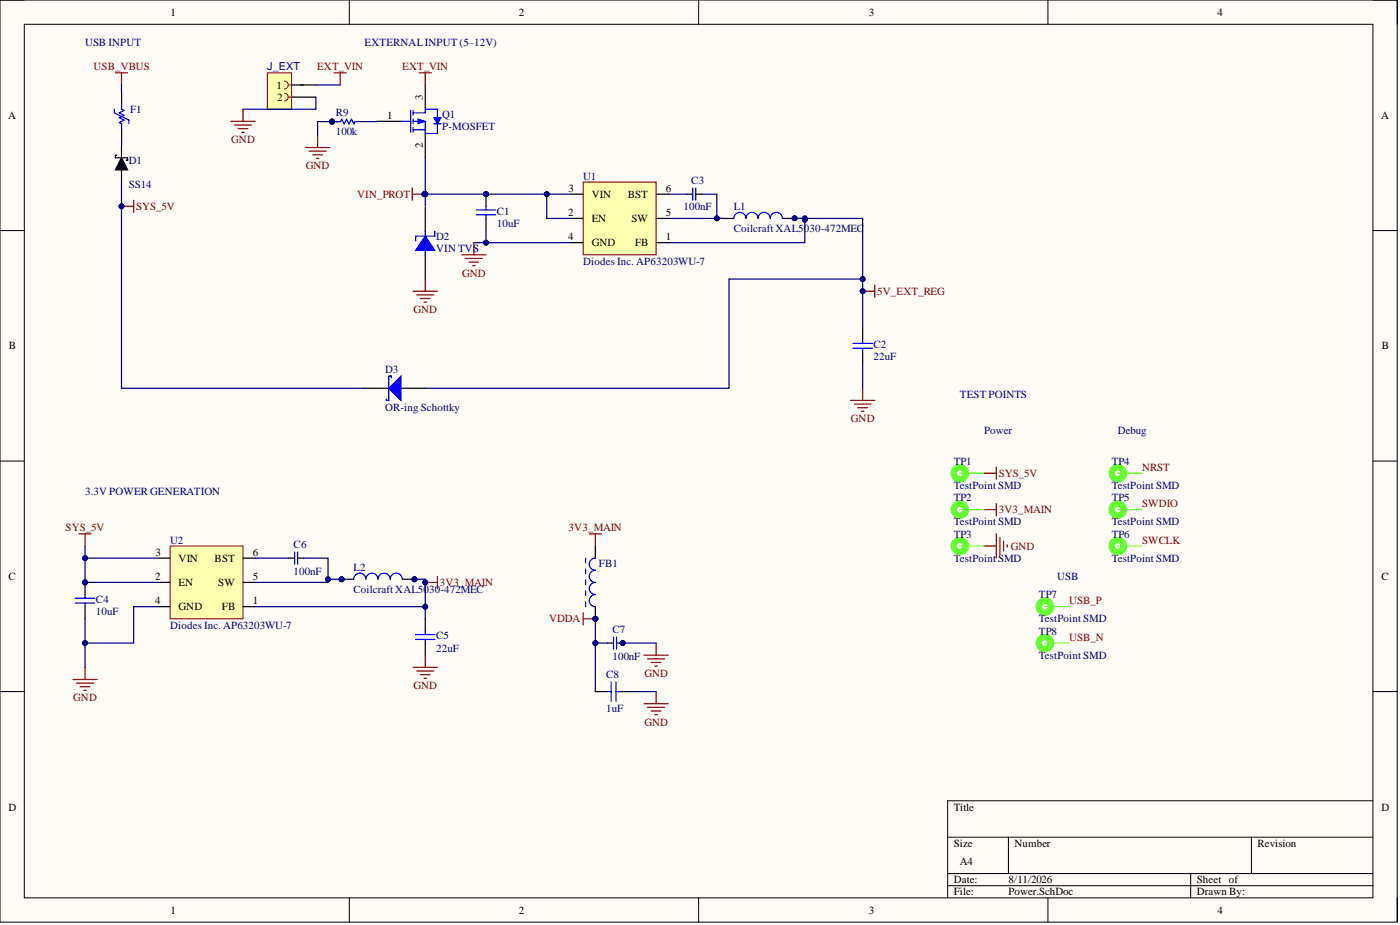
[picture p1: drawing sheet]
<svg xmlns="http://www.w3.org/2000/svg" width="292mm" height="193mm" viewBox="0 0 292 193" stroke-linecap="round" stroke-linejoin="round" font-family="sans-serif">
<defs><g id="words">
<g font-size="2.3">
<text x="35.6" y="3.3">1</text>
<text x="108.2" y="3.3">2</text>
<text x="181.3" y="3.3">3</text>
<text x="254" y="3.3">4</text>
<text x="57.7" y="18.5">1</text>
<text x="57.8" y="21">2</text>
<text x="88.2" y="20.8" transform="rotate(-90 88.2 20.8)">3</text>
<text x="1.7" y="24.8">A</text>
<text x="80.8" y="24.8">1</text>
<text x="288.1" y="24.8">A</text>
<text x="88.2" y="30.9" transform="rotate(-90 88.2 30.9)">2</text>
<text x="118.6" y="40">3</text>
<text x="123.5" y="41.3">VIN</text>
<text x="131" y="41.3">BST</text>
<text x="138.9" y="40">6</text>
<text x="118.6" y="45.1">2</text>
<text x="123.5" y="46.3">EN</text>
<text x="131.7" y="46.3">SW</text>
<text x="138.9" y="45.1">5</text>
<text x="118.6" y="50.1">4</text>
<text x="123.5" y="51.4">GND</text>
<text x="132.5" y="51.4">FB</text>
<text x="138.9" y="50.1">1</text>
<text x="1.9" y="72.9">B</text>
<text x="288.3" y="72.9">B</text>
<text x="32.4" y="115.9">3</text>
<text x="37.3" y="117.2">VIN</text>
<text x="44.8" y="117.2">BST</text>
<text x="52.7" y="115.9">6</text>
<text x="1.8" y="121">C</text>
<text x="32.4" y="121">2</text>
<text x="37.3" y="122.3">EN</text>
<text x="45.5" y="122.3">SW</text>
<text x="52.7" y="121">5</text>
<text x="288.2" y="121">C</text>
<text x="32.4" y="126.1">4</text>
<text x="37.3" y="127.3">GND</text>
<text x="46.3" y="127.3">FB</text>
<text x="52.7" y="126.1">1</text>
<text x="1.8" y="169.1">D</text>
<text x="199" y="169.1">Title</text>
<text x="288.2" y="169.1">D</text>
<text x="199" y="176.7">Size</text>
<text x="211.7" y="176.7">Number</text>
<text x="262.4" y="176.7">Revision</text>
<text x="199" y="184.3">Date:</text>
<text x="200.3" y="180.5">A4</text>
<text x="210.4" y="184.3">8/11/2026</text>
<text x="249.7" y="184.3">Sheet of</text>
<text x="35.6" y="190.6">1</text>
<text x="108.2" y="190.6">2</text>
<text x="181.3" y="190.6">3</text>
<text x="199" y="186.8">File:</text>
<text x="210.4" y="186.8">Power.SchDoc</text>
<text x="249.7" y="186.8">Drawn By:</text>
<text x="254" y="190.6">4</text>
</g>
<g font-size="2.3" fill="#000080">
<text x="17.7" y="9.6">USB INPUT</text>
<text x="76" y="9.6">EXTERNALINPUT (5–12V)</text>
<text x="55.8" y="14.7">J_EXT</text>
<text x="27.1" y="23.5">F1</text>
<text x="70" y="24.1">R9</text>
<text x="70" y="28.2">100k</text>
<text x="92.3" y="24.6">Q1</text>
<text x="92.3" y="27.1">P-MOSFET</text>
<text x="26.9" y="34.2">D1</text>
<text x="26.9" y="39.2">SS14</text>
<text x="121.7" y="37.5">U1</text>
<text x="144.2" y="38.5">C3</text>
<text x="103.7" y="44.8">C1</text>
<text x="103.7" y="47.3">10uF</text>
<text x="142.6" y="43.8">100nF</text>
<text x="153.1" y="43.8">L1</text>
<text x="91" y="50">D2</text>
<text x="91" y="52.6">VIN TVS</text>
<text x="153.1" y="48.4">Coilcraft XAL5030-472MEC</text>
<text x="121.7" y="55.2">Diodes Inc. AP63203WU-7</text>
<text x="80.4" y="77.7">D3</text>
<text x="182.3" y="72.6">C2</text>
<text x="182.3" y="75.2">22uF</text>
<text x="200.3" y="83">TEST POINTS</text>
<text x="80.4" y="85.8">OR-ing Schottky</text>
<text x="205.3" y="90.6">Power</text>
<text x="233.2" y="90.6">Debug</text>
<text x="199" y="96.9">TP1</text>
<text x="231.9" y="96.9">TP4</text>
<text x="17.7" y="103.3">3.3V POWER GENERATION</text>
<text x="199" y="102">TestPoint SMD</text>
<text x="199" y="104.5">TP2</text>
<text x="231.9" y="102">TestPoint SMD</text>
<text x="231.9" y="104.5">TP5</text>
<text x="35.5" y="113.4">U2</text>
<text x="199" y="109.6">TestPoint SMD</text>
<text x="199" y="112.1">TP3</text>
<text x="231.9" y="109.6">TestPoint SMD</text>
<text x="231.9" y="112.1">TP6</text>
<text x="61.3" y="114.4">C6</text>
<text x="61.3" y="120">100nF</text>
<text x="73.8" y="119.1">L2</text>
<text x="125" y="118.2">FB1</text>
<text x="199" y="117.2">TestPoint SMD</text>
<text x="231.9" y="117.2">TestPoint SMD</text>
<text x="20" y="125.8">C4</text>
<text x="73.8" y="123.6">Coilcraft XAL5030-472MEC</text>
<text x="216.7" y="124.8">TP7</text>
<text x="220.5" y="121">USB</text>
<text x="20" y="128.3">10uF</text>
<text x="35.5" y="131.1">Diodes Inc. AP63203WU-7</text>
<text x="216.7" y="129.9">TestPoint SMD</text>
<text x="91" y="133.4">C5</text>
<text x="91" y="135.9">22uF</text>
<text x="127.8" y="132.1">C7</text>
<text x="127.8" y="137.7">100nF</text>
<text x="216.7" y="132.4">TP8</text>
<text x="216.7" y="137.4">TestPoint SMD</text>
<text x="126.5" y="141.5">C8</text>
<text x="126.5" y="148.6">1uF</text>
</g>
<g font-size="2.3" fill="#800000">
<text x="19.5" y="14.7">USB_VBUS</text>
<text x="66.2" y="14.7">EXT_VIN</text>
<text x="83.9" y="14.7">EXT_VIN</text>
<text x="48.2" y="29.9">GND</text>
<text x="63.8" y="35.4">GND</text>
<text x="74.5" y="41.3">VIN_PROT</text>
<text x="28.4" y="43.8">SYS_5V</text>
<text x="96.4" y="57.7">GND</text>
<text x="86.3" y="65.3">GND</text>
<text x="183" y="61.5">5V_EXT_REG</text>
<text x="177.5" y="88.1">GND</text>
<text x="208.4" y="99.5">SYS_5V</text>
<text x="238.3" y="98.2">NRST</text>
<text x="208.4" y="107.1">3V3_MAIN</text>
<text x="238.3" y="105.8">SWDIO</text>
<text x="13.7" y="110.9">SYS_5V</text>
<text x="118.6" y="110.9">3V3_MAIN</text>
<text x="238.3" y="113.4">SWCLK</text>
<text x="210.9" y="114.7">GND</text>
<text x="91.8" y="122.3">3V3_MAIN</text>
<text x="114.6" y="129.9">VDDA</text>
<text x="223.1" y="126.1">USB_P</text>
<text x="223.1" y="133.6">USB_N</text>
<text x="86.3" y="143.8">GND</text>
<text x="134.4" y="141.2">GND</text>
<text x="15.3" y="146.3">GND</text>
<text x="134.4" y="151.4">GND</text>
</g>
</g></defs>
<path d="M0 0h291.5v192.4h-291.5z" fill-rule="evenodd" fill="#fffcf8"/>
<path d="M0 0h291.5v192.4h-291.5z" fill="none" stroke="#000" stroke-width=".21"/>
<path d="M5.1 5.1h281.4v182.2h-281.4z" fill-rule="evenodd" fill="#fffcf8"/>
<g fill="none" stroke="#000" stroke-width=".21">
<path d="M0 0h5.1M5.1 5.1h281.4v182.2h-281.4zM72.9 0v5.1M145.8 0v5.1M218.6 0v5.1M286.5 0h5v5.1M0 48.1h5.1M286.5 48.1h5M0 96.2h5.1M286.5 96.2h5M0 144.3h5.1M286.5 144.3h5"/>
<path d="M197.7 174.7h88.8M210.4 174.7v7.5M261.1 174.7v7.5M286.5 167.1h-88.8v20.2M72.9 187.3v5.1M145.8 187.3v5.1M197.7 182.2h88.8M197.7 184.8h88.8M218.6 187.3v5.1M248.4 182.2v5.1M291.5 187.3v5.1"/>
</g>
<path d="M24.1 15.2h2.5M25.3 15.2v2.5M25.3 43h2.6M27.9 41.8v2.5" fill="none" stroke="#800000" stroke-width=".25"/>
<circle cx="25.3" cy="43" r=".51" fill="#000080"/>
<circle cx="25.3" cy="43" r=".51" fill="none" stroke="#000080" stroke-width=".21"/>
<path d="M86 39.2v2.6M86 40.5h2.5" fill="none" stroke="#800000" stroke-width=".25"/>
<circle cx="88.5" cy="40.5" r=".51" fill="#000080"/>
<circle cx="88.5" cy="40.5" r=".51" fill="none" stroke="#000080" stroke-width=".21"/>
<path d="M121.7 38h15.2v15.2h-15.2z" fill-rule="evenodd" fill="#ffffb0"/>
<path d="M121.7 38h15.2v15.2h-15.2z" fill="none" stroke="#800000" stroke-width=".21"/>
<path d="M119.1 50.6h2.5M119.1 45.6h2.5M119.1 40.5h2.5M136.9 50.6h2.5M136.9 45.6h2.5M136.9 40.5h2.5" fill="none" stroke="#000" stroke-width=".25"/>
<path d="M182.5 59.5v2.5M180 60.8h2.5" fill="none" stroke="#800000" stroke-width=".25"/>
<circle cx="180" cy="60.8" r=".51" fill="#000080"/>
<circle cx="180" cy="60.8" r=".51" fill="none" stroke="#000080" stroke-width=".21"/>
<path d="M16.5 111.4h2.5M17.7 111.4v2.5" fill="none" stroke="#800000" stroke-width=".25"/>
<path d="M35.5 113.9h15.2v15.2h-15.2z" fill-rule="evenodd" fill="#ffffb0"/>
<path d="M35.5 113.9h15.2v15.2h-15.2z" fill="none" stroke="#800000" stroke-width=".21"/>
<path d="M33 116.4h2.5M50.7 116.4h2.5M33 126.6h2.5M33 121.5h2.5M50.7 126.6h2.5M50.7 121.5h2.5" fill="none" stroke="#000" stroke-width=".25"/>
<path d="M88.7 121.5h2.6M91.3 120.2v2.6" fill="none" stroke="#800000" stroke-width=".25"/>
<circle cx="88.7" cy="121.5" r=".51" fill="#000080"/>
<circle cx="88.7" cy="121.5" r=".51" fill="none" stroke="#000080" stroke-width=".21"/>
<path d="M121.7 127.8v2.6M121.7 129.1h2.5" fill="none" stroke="#800000" stroke-width=".25"/>
<circle cx="124.2" cy="129.1" r=".51" fill="#000080"/>
<circle cx="124.2" cy="129.1" r=".51" fill="none" stroke="#000080" stroke-width=".21"/>
<g fill="none" stroke="#800000" stroke-width=".25">
<path d="M87.5 15.2h2.5M88.7 15.2v2.5M63.7 30.8h5.1M64.5 31.5h3.5M65.2 32.3h2.1M66 33.1h.5M66.3 28.2v2.6M88.7 58.2v2.6M96.3 53.2h5.1M97.1 53.9h3.5M97.8 54.7h2.1M98.6 55.4h.5"/>
<path d="M98.9 50.6v2.6M86.2 60.8h5.1M86.9 61.5h3.6M87.7 62.3h2M88.5 63h.5M177.4 83.5h5.1M178.2 84.3h3.6M179 85.1h2M179.7 85.8h.5M180 81v2.5M205.3 98.7h2.6M207.9 97.5v2.5"/>
<path d="M122.9 111.4h2.6M124.2 111.4v2.5M205.3 106.3h2.6M205.3 113.9h2.6M207.9 105v2.6M207.9 111.4v5M208.6 112.1v3.6M209.4 112.9v2M210.1 113.7v.5M17.7 139.2v2.5M86.2 139.2h5.1M86.9 140h3.6"/>
<path d="M88.7 136.7v2.5M134.4 136.7h5M135.1 137.4h3.6M135.9 138.2h2M136.6 139h.5M136.9 134.2v2.5M15.2 141.7h5.1M16 142.5h3.5M16.7 143.3h2.1M17.5 144h.5M87.7 140.7h2M88.5 141.5h.5"/>
<path d="M134.4 146.8h5M135.1 147.6h3.6M135.9 148.3h2M136.6 149.1h.5M136.9 144.3v2.5"/>
</g>
<g fill="none" stroke="#6f3" stroke-width="1.3">
<circle cx="200.3" cy="98.7" r="1.27"/>
<circle cx="233.2" cy="98.7" r="1.27"/>
<circle cx="200.3" cy="106.3" r="1.27"/>
<circle cx="200.3" cy="113.9" r="1.27"/>
<circle cx="233.2" cy="106.3" r="1.27"/>
<circle cx="233.2" cy="113.9" r="1.27"/>
<circle cx="218" cy="126.6" r="1.27"/>
<circle cx="218" cy="134.2" r="1.27"/>
</g>
<path d="M200.3 98.7h5M233.2 98.7h5.1M200.3 106.3h5M200.3 113.9h5M233.2 106.3h5.1M233.2 113.9h5.1M218 126.6h5.1M218 134.2h5.1" fill="none" stroke="#6f3" stroke-width=".25"/>
<path d="M55.8 15.2h5v7.6h-5z" fill-rule="evenodd" fill="#ffffb0"/>
<path d="M55.8 15.2h5v7.6h-5z" fill="none" stroke="#800000" stroke-width=".21"/>
<path d="M60.8 17.7h5.1M24.3 32.4h-.2v.5h2.5v.5h-.2M25.3 32.9l1.3 2.5h-2.5zM25.3 30.4v2.5M25.3 35.4v2.6M60.8 20.3h5.1" fill="none" stroke="#000" stroke-width=".25"/>
<path d="M59.3 16.9a.81 .81 0 0 1 .8 .8 .81 .81 0 0 1-.8 .8M59.3 19.4a.81 .81 0 0 1 .8 .9 .81 .81 0 0 1-.8 .8M60.1 17.7h.7M60.1 20.3h.7" fill="none" stroke="#85200c" stroke-width=".21"/>
<path d="M62.7 17.7h.7" fill="none" stroke="#000" stroke-width=".21"/>
<path d="M69.7 15.2h2.5M71 15.2v2.5M48.2 25.3h5M48.9 26.1h3.6M49.7 26.8h2M50.4 27.6h.6M50.7 22.8v2.5" fill="none" stroke="#800000" stroke-width=".25"/>
<path d="M25.3 32.9l1.3 2.5h-2.5z" fill="#000"/>
<circle cx="69.3" cy="25.4" r=".51" fill="#000080"/>
<circle cx="69.3" cy="25.4" r=".51" fill="none" stroke="#000080" stroke-width=".21"/>
<path d="M69.3 25.4h1.2M74.3 25.4h1.3" fill="none" stroke="#000" stroke-width=".25"/>
<circle cx="69.3" cy="25.4" r=".51" fill="#000080"/>
<circle cx="69.3" cy="25.4" r=".51" fill="none" stroke="#000080" stroke-width=".21"/>
<path d="M70.3 25.4h.8l.2-.5 .5 1 .5-1 .5 1 .5-1 .5 1 .3-.5h.5M90.7 48.3v1h-4v1" fill="none" stroke="#00f" stroke-width=".25"/>
<path d="M88.7 43.3v5M88.7 53.2v5" fill="none" stroke="#000" stroke-width=".25"/>
<path d="M88.7 49.3l2 2.9h-4z" fill="#00f"/>
<path d="M88.7 49.3l2 2.9h-4zM88.7 48.3v4.9" fill="none" stroke="#00f" stroke-width=".25"/>
<circle cx="101.4" cy="40.5" r=".51" fill="#000080"/>
<circle cx="101.4" cy="40.5" r=".51" fill="none" stroke="#000080" stroke-width=".21"/>
<path d="M101.4 40.5v2.5M101.4 45.6v2.5" fill="none" stroke="#000" stroke-width=".25"/>
<circle cx="101.4" cy="40.5" r=".51" fill="#000080"/>
<circle cx="101.4" cy="40.5" r=".51" fill="none" stroke="#000080" stroke-width=".21"/>
<path d="M99.4 43.8h4M99.4 44.8h4M101.4 43v.8M101.4 44.8v.8M178 71.6h4M178 72.6h4M180 70.9v.7M180 72.6v.8" fill="none" stroke="#00f" stroke-width=".25"/>
<path d="M180 68.3v2.6M180 73.4v2.5M76 81h5.1M83.7 81h5" fill="none" stroke="#000" stroke-width=".25"/>
<path d="M81.1 81l2.6-2.5v5z" fill="#00f"/>
<path d="M81.6 78.7v-.2h-.5v5h-.5v-.2M81.1 81l2.6-2.5v5z" fill="none" stroke="#00f" stroke-width=".25"/>
<circle cx="17.7" cy="121.5" r=".51" fill="#000080"/>
<circle cx="17.7" cy="121.5" r=".51" fill="none" stroke="#000080" stroke-width=".21"/>
<path d="M17.7 121.5v2.5M17.7 126.6v2.5" fill="none" stroke="#000" stroke-width=".25"/>
<circle cx="17.7" cy="121.5" r=".51" fill="#000080"/>
<circle cx="17.7" cy="121.5" r=".51" fill="none" stroke="#000080" stroke-width=".21"/>
<path d="M61.5 115.2v2.5M62.1 115.2v2.5M15.7 124.8h4.1M15.7 125.8h4.1M17.7 124v.8M17.7 125.8v.8M86.7 132.4h4.1M86.7 133.4h4.1M88.7 131.6v.8M88.7 133.4v.8" fill="none" stroke="#00f" stroke-width=".25"/>
<path d="M60.2 116.4h1.3M62.1 116.4h1.3M88.7 129.1v2.5M88.7 134.2v2.5" fill="none" stroke="#000" stroke-width=".25"/>
<circle cx="124.2" cy="129.1" r=".51" fill="#000080"/>
<circle cx="124.2" cy="129.1" r=".51" fill="none" stroke="#000080" stroke-width=".21"/>
<path d="M124.2 126.6v2.5" fill="none" stroke="#000" stroke-width=".25"/>
<circle cx="124.2" cy="129.1" r=".51" fill="#000080"/>
<circle cx="124.2" cy="129.1" r=".51" fill="none" stroke="#000080" stroke-width=".21"/>
<path d="M124.2 113.9v2.5" fill="none" stroke="#000" stroke-width=".25"/>
<path d="M122.2 116.4v1M122.2 118.7v1M124.2 116.4a1.27 1.27 0 0 0-1.3 1.3 1.27 1.27 0 0 0 1.3 1.3 1.27 1.27 0 0 0-1.3 1.2 1.27 1.27 0 0 0 1.3 1.3 1.27 1.27 0 0 0-1.3 1.3 1.27 1.27 0 0 0 1.3 1.2 1.27 1.27 0 0 0-1.3 1.3 1.27 1.27 0 0 0 1.3 1.3M122.2 121v1M122.2 123.3v1M122.2 125.5v1.1" fill="none" stroke="#00f" stroke-width=".25"/>
<circle cx="129.9" cy="134.2" r=".51" fill="#000080"/>
<circle cx="129.9" cy="134.2" r=".51" fill="none" stroke="#000080" stroke-width=".21"/>
<path d="M126.7 134.2h1.3M128.6 134.2h1.3" fill="none" stroke="#000" stroke-width=".25"/>
<circle cx="129.9" cy="134.2" r=".51" fill="#000080"/>
<circle cx="129.9" cy="134.2" r=".51" fill="none" stroke="#000080" stroke-width=".21"/>
<g fill="none" stroke="#00f" stroke-width=".25">
<path d="M23.8 22.8v.7l3.1 1.6v.7M25.4 21.8v1l.5 .2-1 .5 1 .5-1 .6 1 .5-1 .5 .5 .2v1M85.7 23v4.6M86.2 23.5h2.5v-.7h2.6v1.8M86.2 25.3h2.5v2.5h2.6v-2M86.2 27.1h2.5M86.2 23v1.1M86.2 24.8v1M86.2 26.6v1M144.5 39.2v2.6M145.2 39.2v2.6M128 132.9v2.5"/>
<path d="M128.6 132.9v2.5M126.7 144.3h.8M127.5 142.3v4M128.5 142.3v4M128.5 144.3h.8"/>
</g>
<path d="M25.4 19.2v2.6M88.7 17.7v5.1M25.4 26.8v2.6M78.6 25.3h5.1M88.7 27.8v5.1M143.3 40.5h1.2M145.2 40.5h1.2M124.2 144.3h2.5M129.3 144.3h2.5" fill="none" stroke="#000" stroke-width=".25"/>
<path d="M90.5 24.6h1.5l-.7 1.2z" fill="#00f"/>
<path d="M90.5 24.6h1.5l-.7 1.2z" fill="none" stroke="#00f" stroke-width=".21"/>
<path d="M83.7 25.3h2M90.5 25.8h1.5" fill="none" stroke="#00f" stroke-width=".25"/>
<path d="M87.2 24.8l1.5 .5-1.5 .5z" fill="#00f"/>
<path d="M87.2 24.8l1.5 .5-1.5 .5z" fill="none" stroke="#00f" stroke-width=".21"/>
<path d="M150.6 45.6h2.5M163.2 45.6h2.6" fill="none" stroke="#000" stroke-width=".25"/>
<path d="M153.1 45.6a1.27 1.27 0 0 1 1.3-1.3 1.27 1.27 0 0 1 1.2 1.3 1.27 1.27 0 0 1 1.3-1.3 1.27 1.27 0 0 1 1.3 1.3 1.27 1.27 0 0 1 1.2-1.3 1.27 1.27 0 0 1 1.3 1.3 1.27 1.27 0 0 1 1.3-1.3 1.27 1.27 0 0 1 1.2 1.3" fill="none" stroke="#00f" stroke-width=".25"/>
<circle cx="71.3" cy="120.8" r=".51" fill="#000080"/>
<circle cx="71.3" cy="120.8" r=".51" fill="none" stroke="#000080" stroke-width=".21"/>
<circle cx="86.5" cy="120.8" r=".51" fill="#000080"/>
<circle cx="86.5" cy="120.8" r=".51" fill="none" stroke="#000080" stroke-width=".21"/>
<path d="M71.3 120.8h2.5" fill="none" stroke="#000" stroke-width=".25"/>
<circle cx="71.3" cy="120.8" r=".51" fill="#000080"/>
<circle cx="71.3" cy="120.8" r=".51" fill="none" stroke="#000080" stroke-width=".21"/>
<path d="M83.9 120.8h2.6" fill="none" stroke="#000" stroke-width=".25"/>
<circle cx="86.5" cy="120.8" r=".51" fill="#000080"/>
<circle cx="86.5" cy="120.8" r=".51" fill="none" stroke="#000080" stroke-width=".21"/>
<path d="M73.8 120.8a1.27 1.27 0 0 1 1.3-1.2 1.27 1.27 0 0 1 1.2 1.2 1.27 1.27 0 0 1 1.3-1.2 1.27 1.27 0 0 1 1.3 1.2 1.27 1.27 0 0 1 1.2-1.2 1.27 1.27 0 0 1 1.3 1.2 1.27 1.27 0 0 1 1.3-1.2 1.27 1.27 0 0 1 1.2 1.2" fill="none" stroke="#00f" stroke-width=".25"/>
<path d="M88.7 40.5h30.4" fill="none" stroke="#000080" stroke-width=".25"/>
<circle cx="88.7" cy="40.5" r=".51" fill="#000080"/>
<circle cx="88.7" cy="40.5" r=".51" fill="none" stroke="#000080" stroke-width=".21"/>
<circle cx="101.4" cy="40.5" r=".51" fill="#000080"/>
<circle cx="101.4" cy="40.5" r=".51" fill="none" stroke="#000080" stroke-width=".21"/>
<circle cx="114.1" cy="40.5" r=".51" fill="#000080"/>
<circle cx="114.1" cy="40.5" r=".51" fill="none" stroke="#000080" stroke-width=".21"/>
<path d="M98.9 50.6h20.2" fill="none" stroke="#000080" stroke-width=".25"/>
<circle cx="101.4" cy="50.6" r=".51" fill="#000080"/>
<circle cx="101.4" cy="50.6" r=".51" fill="none" stroke="#000080" stroke-width=".21"/>
<path d="M114.1 40.5v5.1h5" fill="none" stroke="#000080" stroke-width=".25"/>
<circle cx="114.1" cy="40.5" r=".51" fill="#000080"/>
<circle cx="114.1" cy="40.5" r=".51" fill="none" stroke="#000080" stroke-width=".21"/>
<path d="M101.4 48.1v2.5" fill="none" stroke="#000080" stroke-width=".25"/>
<circle cx="101.4" cy="50.6" r=".51" fill="#000080"/>
<circle cx="101.4" cy="50.6" r=".51" fill="none" stroke="#000080" stroke-width=".21"/>
<path d="M180 75.9v5.1M17.7 113.9v7.6h15.3" fill="none" stroke="#000080" stroke-width=".25"/>
<circle cx="17.7" cy="121.5" r=".51" fill="#000080"/>
<circle cx="17.7" cy="121.5" r=".51" fill="none" stroke="#000080" stroke-width=".21"/>
<circle cx="17.7" cy="116.4" r=".51" fill="#000080"/>
<circle cx="17.7" cy="116.4" r=".51" fill="none" stroke="#000080" stroke-width=".21"/>
<path d="M17.7 116.4h15.3" fill="none" stroke="#000080" stroke-width=".25"/>
<circle cx="17.7" cy="116.4" r=".51" fill="#000080"/>
<circle cx="17.7" cy="116.4" r=".51" fill="none" stroke="#000080" stroke-width=".21"/>
<path d="M17.7 129.1v10.1" fill="none" stroke="#000080" stroke-width=".25"/>
<circle cx="17.7" cy="134.2" r=".51" fill="#000080"/>
<circle cx="17.7" cy="134.2" r=".51" fill="none" stroke="#000080" stroke-width=".21"/>
<path d="M33 126.6h-5.1v7.6h-10.2" fill="none" stroke="#000080" stroke-width=".25"/>
<circle cx="17.7" cy="134.2" r=".51" fill="#000080"/>
<circle cx="17.7" cy="134.2" r=".51" fill="none" stroke="#000080" stroke-width=".21"/>
<path d="M88.7 126.6v2.5" fill="none" stroke="#000080" stroke-width=".25"/>
<circle cx="88.7" cy="126.6" r=".51" fill="#000080"/>
<circle cx="88.7" cy="126.6" r=".51" fill="none" stroke="#000080" stroke-width=".21"/>
<path d="M180 58.2v10.1" fill="none" stroke="#000080" stroke-width=".25"/>
<circle cx="180" cy="60.8" r=".51" fill="#000080"/>
<circle cx="180" cy="60.8" r=".51" fill="none" stroke="#000080" stroke-width=".21"/>
<circle cx="180" cy="58.2" r=".51" fill="#000080"/>
<circle cx="180" cy="58.2" r=".51" fill="none" stroke="#000080" stroke-width=".21"/>
<path d="M65.9 17.7h5.1M25.3 38v43h50.7M65.9 20.3v2.5h-15.2" fill="none" stroke="#000080" stroke-width=".25"/>
<circle cx="25.3" cy="43" r=".51" fill="#000080"/>
<circle cx="25.3" cy="43" r=".51" fill="none" stroke="#000080" stroke-width=".21"/>
<path d="M124.2 134.2h2.5" fill="none" stroke="#000080" stroke-width=".25"/>
<circle cx="124.2" cy="134.2" r=".51" fill="#000080"/>
<circle cx="124.2" cy="134.2" r=".51" fill="none" stroke="#000080" stroke-width=".21"/>
<path d="M129.3 134.2h7.6" fill="none" stroke="#000080" stroke-width=".25"/>
<circle cx="129.9" cy="134.2" r=".51" fill="#000080"/>
<circle cx="129.9" cy="134.2" r=".51" fill="none" stroke="#000080" stroke-width=".21"/>
<path d="M124.2 129.1v15.2M131.8 144.3h5.1" fill="none" stroke="#000080" stroke-width=".25"/>
<circle cx="124.2" cy="129.1" r=".51" fill="#000080"/>
<circle cx="124.2" cy="129.1" r=".51" fill="none" stroke="#000080" stroke-width=".21"/>
<circle cx="124.2" cy="134.2" r=".51" fill="#000080"/>
<circle cx="124.2" cy="134.2" r=".51" fill="none" stroke="#000080" stroke-width=".21"/>
<path d="M25.3 17.7l.1 1.5M25.4 29.4l-.1 1M69.3 25.4h-3v2.8M139.4 40.5h3.9M53.2 116.4h7" fill="none" stroke="#000080" stroke-width=".25"/>
<circle cx="69.3" cy="25.4" r=".51" fill="#000080"/>
<circle cx="69.3" cy="25.4" r=".51" fill="none" stroke="#000080" stroke-width=".21"/>
<path d="M69.3 25.4h1.2" fill="none" stroke="#000080" stroke-width=".25"/>
<circle cx="69.3" cy="25.4" r=".51" fill="#000080"/>
<circle cx="69.3" cy="25.4" r=".51" fill="none" stroke="#000080" stroke-width=".21"/>
<path d="M78.6 25.3l-3 .1M146.4 40.5h3.2v5" fill="none" stroke="#000080" stroke-width=".25"/>
<circle cx="149.6" cy="45.5" r=".51" fill="#000080"/>
<circle cx="149.6" cy="45.5" r=".51" fill="none" stroke="#000080" stroke-width=".21"/>
<path d="M167.9 45.8v4.8h-28.5" fill="none" stroke="#000080" stroke-width=".25"/>
<circle cx="167.9" cy="45.8" r=".51" fill="#000080"/>
<circle cx="167.9" cy="45.8" r=".51" fill="none" stroke="#000080" stroke-width=".21"/>
<path d="M168.2 45.8h-.3v-.2h12.1v12.6h-27.9v22.8h-63.4" fill="none" stroke="#000080" stroke-width=".25"/>
<circle cx="167.9" cy="45.8" r=".51" fill="#000080"/>
<circle cx="167.9" cy="45.8" r=".51" fill="none" stroke="#000080" stroke-width=".21"/>
<circle cx="167.9" cy="45.6" r=".51" fill="#000080"/>
<circle cx="167.9" cy="45.6" r=".51" fill="none" stroke="#000080" stroke-width=".21"/>
<circle cx="180" cy="58.2" r=".51" fill="#000080"/>
<circle cx="180" cy="58.2" r=".51" fill="none" stroke="#000080" stroke-width=".21"/>
<path d="M63.4 116.4h5v5.1h-15.2" fill="none" stroke="#000080" stroke-width=".25"/>
<circle cx="68.4" cy="120.8" r=".51" fill="#000080"/>
<circle cx="68.4" cy="120.8" r=".51" fill="none" stroke="#000080" stroke-width=".21"/>
<path d="M86.5 120.8h2.2v5.8h-35.5" fill="none" stroke="#000080" stroke-width=".25"/>
<circle cx="86.5" cy="120.8" r=".51" fill="#000080"/>
<circle cx="86.5" cy="120.8" r=".51" fill="none" stroke="#000080" stroke-width=".21"/>
<circle cx="88.7" cy="121.5" r=".51" fill="#000080"/>
<circle cx="88.7" cy="121.5" r=".51" fill="none" stroke="#000080" stroke-width=".21"/>
<circle cx="88.7" cy="126.6" r=".51" fill="#000080"/>
<circle cx="88.7" cy="126.6" r=".51" fill="none" stroke="#000080" stroke-width=".21"/>
<path d="M68.4 120.8h2.9" fill="none" stroke="#000080" stroke-width=".25"/>
<circle cx="71.3" cy="120.8" r=".51" fill="#000080"/>
<circle cx="71.3" cy="120.8" r=".51" fill="none" stroke="#000080" stroke-width=".21"/>
<circle cx="68.4" cy="120.8" r=".51" fill="#000080"/>
<circle cx="68.4" cy="120.8" r=".51" fill="none" stroke="#000080" stroke-width=".21"/>
<path d="M88.5 40.5h.2" fill="none" stroke="#000080" stroke-width=".25"/>
<circle cx="88.5" cy="40.5" r=".51" fill="#000080"/>
<circle cx="88.5" cy="40.5" r=".51" fill="none" stroke="#000080" stroke-width=".21"/>
<circle cx="88.7" cy="40.5" r=".51" fill="#000080"/>
<circle cx="88.7" cy="40.5" r=".51" fill="none" stroke="#000080" stroke-width=".21"/>
<path d="M88.7 40.5h-.2" fill="none" stroke="#000080" stroke-width=".25"/>
<circle cx="88.5" cy="40.5" r=".51" fill="#000080"/>
<circle cx="88.5" cy="40.5" r=".51" fill="none" stroke="#000080" stroke-width=".21"/>
<circle cx="88.7" cy="40.5" r=".51" fill="#000080"/>
<circle cx="88.7" cy="40.5" r=".51" fill="none" stroke="#000080" stroke-width=".21"/>
<path d="M88.7 32.9v10.1" fill="none" stroke="#000080" stroke-width=".25"/>
<circle cx="88.7" cy="40.5" r=".51" fill="#000080"/>
<circle cx="88.7" cy="40.5" r=".51" fill="none" stroke="#000080" stroke-width=".21"/>
<circle cx="88.7" cy="40.5" r=".51" fill="#000080"/>
<circle cx="88.7" cy="40.5" r=".51" fill="none" stroke="#000080" stroke-width=".21"/>
<path d="M165.8 45.5l2.1 .1" fill="none" stroke="#000080" stroke-width=".25"/>
<circle cx="165.8" cy="45.5" r=".51" fill="#000080"/>
<circle cx="165.8" cy="45.5" r=".51" fill="none" stroke="#000080" stroke-width=".21"/>
<circle cx="167.9" cy="45.6" r=".51" fill="#000080"/>
<circle cx="167.9" cy="45.6" r=".51" fill="none" stroke="#000080" stroke-width=".21"/>
<path d="M165.7 45.5l.1 .1" fill="none" stroke="#000080" stroke-width=".25"/>
<circle cx="165.8" cy="45.5" r=".51" fill="#000080"/>
<circle cx="165.8" cy="45.5" r=".51" fill="none" stroke="#000080" stroke-width=".21"/>
<path d="M139.4 45.6h11.2" fill="none" stroke="#000080" stroke-width=".25"/>
<circle cx="149.6" cy="45.5" r=".51" fill="#000080"/>
<circle cx="149.6" cy="45.5" r=".51" fill="none" stroke="#000080" stroke-width=".21"/>
<use href="#words"/>
</svg>
